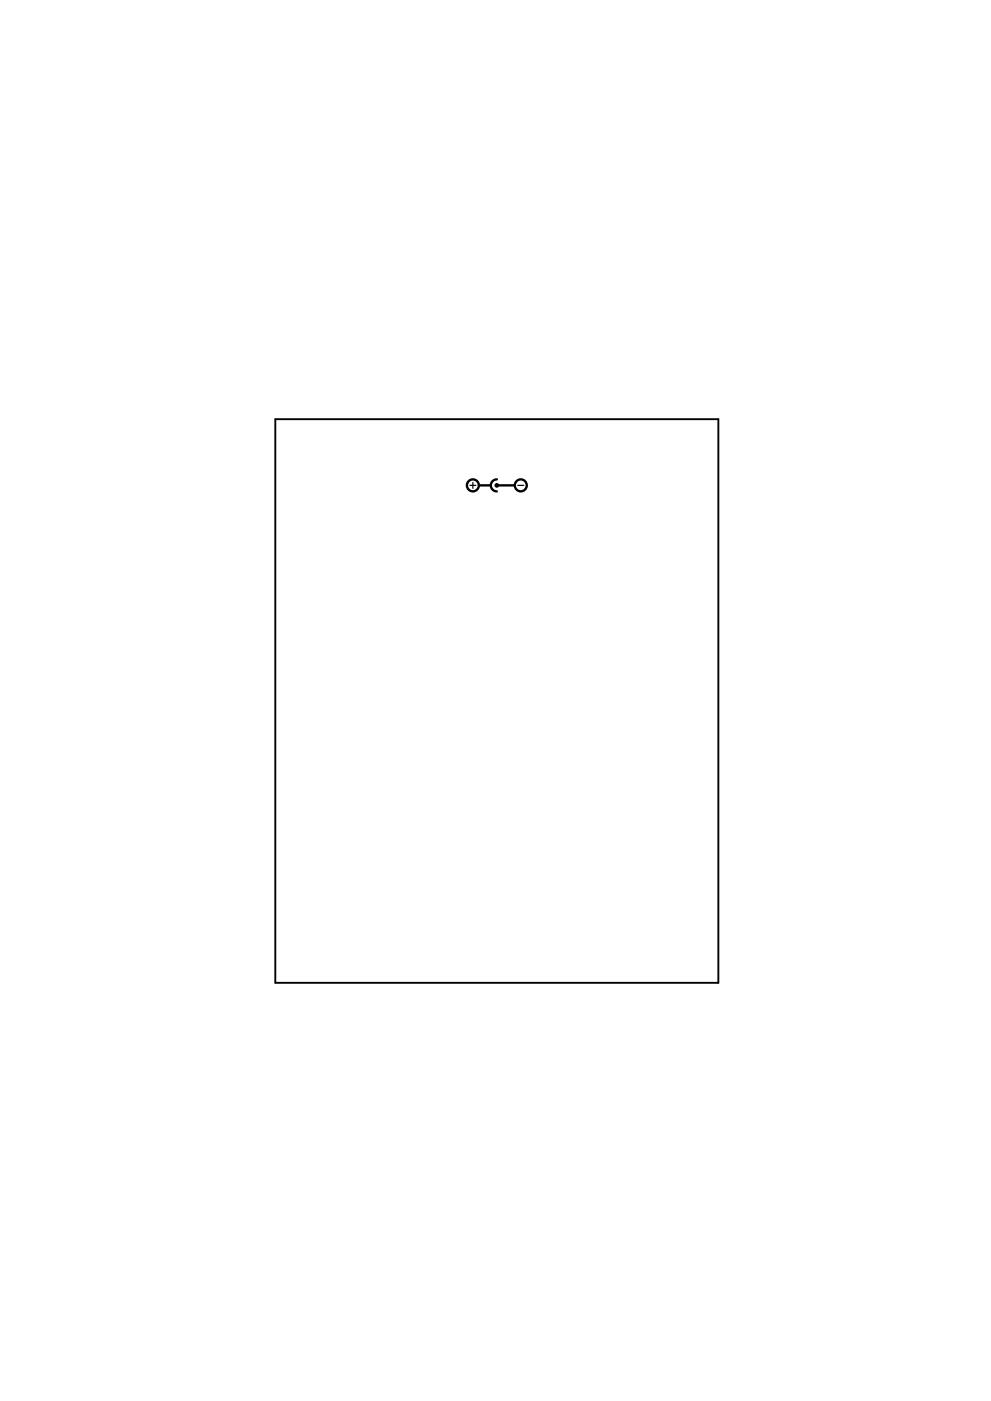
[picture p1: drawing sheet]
<svg xmlns="http://www.w3.org/2000/svg" width="210mm" height="297mm" viewBox="0 0 210 297" stroke-linecap="round" stroke-linejoin="round" font-family="sans-serif">
<g fill="none" stroke="#000" stroke-width=".5">
<path d="M101.6 102.9h2.5M105.4 101.6a1.27 1.27 0 0 0-1.3 1.3 1.27 1.27 0 0 0 1.3 1.3M105.4 102.9h3.8"/>
<circle cx="100.3" cy="102.9" r="1.27"/>
<circle cx="105.4" cy="102.9" r=".25"/>
<circle cx="110.5" cy="102.9" r="1.27"/>
</g>
<path d="M58.4 88.9h94v119.5h-94z" fill="none" stroke="#000" stroke-width=".4"/>
<path d="M99.7 102.9h1.3M100.3 102.3v1.2M109.9 102.9h1.2" fill="none" stroke="#000" stroke-width=".25"/>
</svg>
